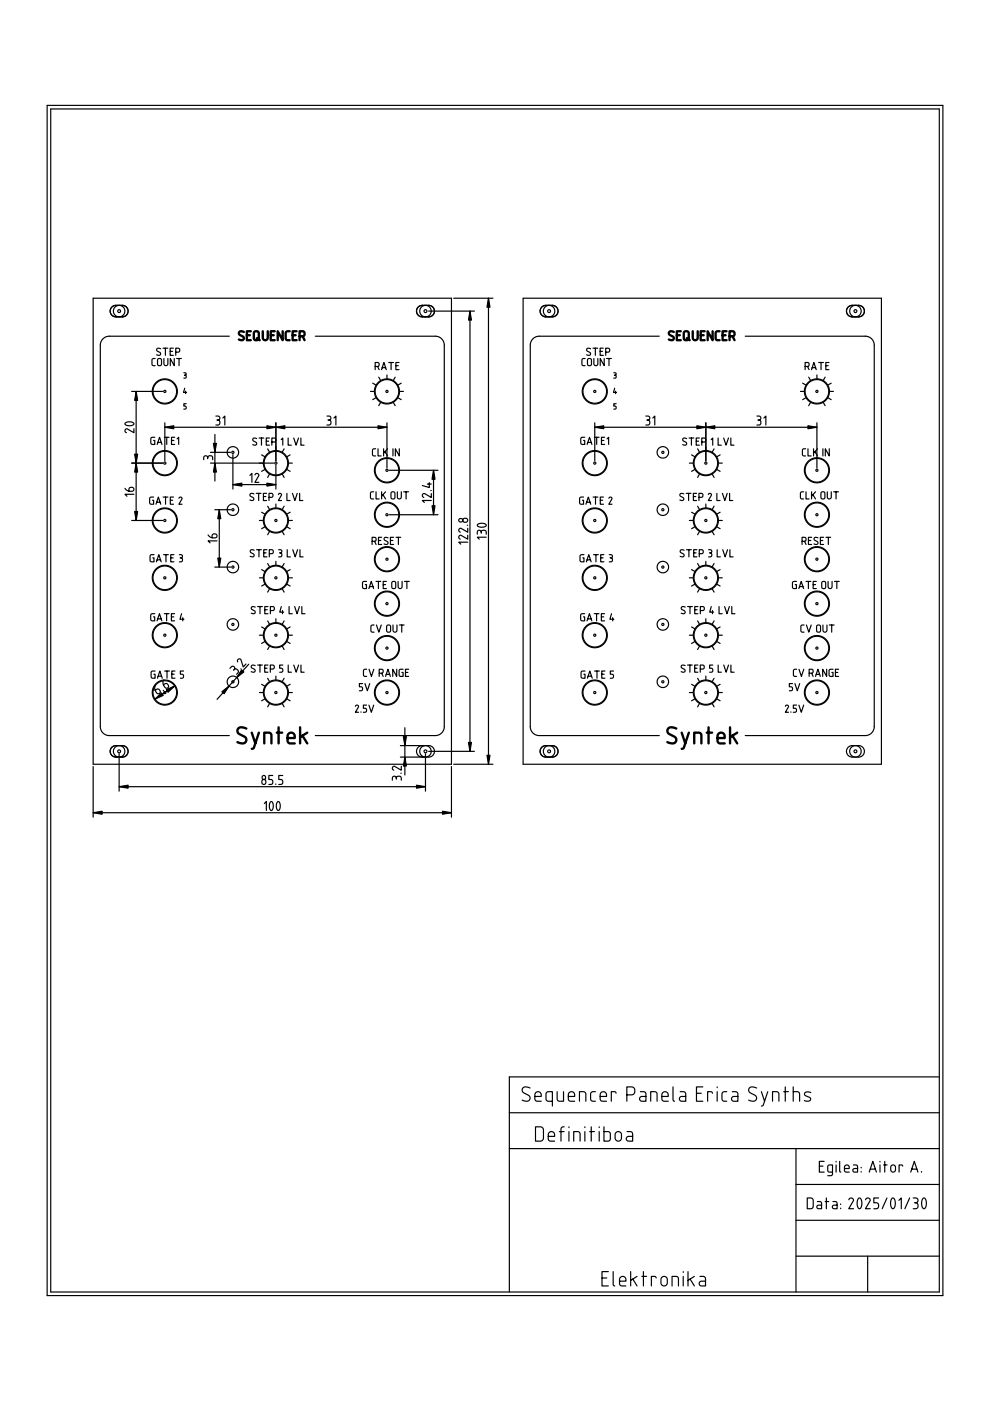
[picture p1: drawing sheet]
<svg xmlns="http://www.w3.org/2000/svg" width="210mm" height="297mm" viewBox="0 0 210 297" stroke-linecap="round" stroke-linejoin="round" font-family="sans-serif">
<g fill="none" stroke="#000" stroke-width=".25">
<path d="M10 22.3h189.9v252.4h-189.9zM10.8 23.1h188.4v250.8h-188.4zM19.8 63.2h75.9v98.8h-75.9zM23.7 65.1l.7-.3h2l.7 .7v.9l-.3 .5-.6 .2h-2l-.5-.3-.3-.5v-.6zM32.9 76l-.5 .1-.2 .2 .1 1.1 .6 .1M33.5 76.1l.5-.1 .2 .2v1.1l-.2 .2h-.4l-.2-.2zM34.1 73.9a.5 .5 0 0 0-.9 .2l.1 .3 .7 .4v.4a.56 .56 0 0 1-.8 0M34.6 73.8h1M34.8 76v1.2l.4 .3 .4-.3v-1.2M35.1 73.8v1.5M36.1 74.5h.5M36.8 73.8h-.7v1.5h.7"/>
<path d="M36.9 76v1.5l-.8-1.5v1.5M37.3 74.7l.7-.1v-.7l-.7-.1v1.5M37.5 76h1M38 76v1.5M39 79l.3 .1 .2 .2-.3 .2 .3 .2v.3l-.5 .2M39.1 79.5h.1M48.6 71.3h-25.6l-.6 .2-.6 .4-.4 .6-.1 .7 .1 81.4 .6 1 1.1 .4h25.5M66.9 71.3h25.5l.7 .2 .6 .4 .4 .6 .1 .7-.1 81.5-.7 .9-1 .4h-25.5M79.5 77.7l.8-.1v-.6l-.8-.1v1.5M80 77.7l.4 .7M80.3 80l.4 .6M80.9 78.4l.5-1.5 .5 1.5"/>
<path d="M81 78h.8M82 79.5v.8M82.4 76.9h1M82.9 76.9v1.5M83.8 80l-.4 .6M83.9 77.5h.5M84.6 76.9h-.7v1.5h.7M88.7 65.1l.7-.3h1.9l.7 .6v1l-.3 .5-.5 .2h-2.1l-.5-.3-.3-.5 .1-.7zM90.9 66h9.7M96.2 63.2h8.3M99.6 66v93.3M103.6 63.2v98.8"/>
<path d="M110.9 63.2h76v98.8h-76zM114.9 65.1l.7-.3h1.9l.7 .6v1l-.3 .5-.5 .2h-2.1l-.5-.3-.2-.5v-.6zM124.1 76l-.5 .1-.2 .2v1.1l.7 .1M124.7 76.1l.4-.1 .3 .2v1.1l-.2 .2h-.4l-.2-.2zM125.2 73.9a.5 .5 0 0 0-.8 .2l.1 .3 .7 .4v.4a.56 .56 0 0 1-.8 0M125.7 73.8h1M125.9 76v1.2l.4 .3 .4-.3 .1-1.2M126.2 73.8v1.5M127.2 74.5h.5M127.9 73.8h-.7v1.5h.7M128.1 76v1.5l-.8-1.5v1.5M128.4 74.7l.8-.1v-.7l-.8-.1v1.5"/>
<path d="M128.6 76h1M129.1 76v1.5M130.1 79l.4 .1 .1 .2-.2 .2 .2 .2v.3l-.5 .2M130.3 79.5h.1M139.8 71.3h-25.6l-.7 .2-.6 .4-.3 .6-.2 .7 .1 81.4 .7 1 1 .4h25.6M158 71.3h25.6l.7 .2 .6 .4 .3 .6 .2 .7-.1 81.5-.7 .9-1.1 .4h-25.5M170.7 77.7l.7-.1v-.6l-.7-.1v1.5M171.2 77.7l.3 .7M171.5 80l.3 .6M172.1 78.4l.5-1.5 .5 1.5M172.2 78h.7M173.2 79.5v.8"/>
<path d="M173.6 76.9h1M174.1 76.9v1.5M175 80l-.4 .6M175.1 77.5h.5M175.8 76.9h-.7v1.5h.7M179.8 65.1l.8-.3h1.9l.7 .6v1l-.3 .5-.6 .2h-2l-.5-.3-.3-.5v-.6zM26.6 89.7l.4-.2 .7-.1 .5 .2 .2 .3-.4 .3-.8 .1-.6-.3zM27.9 83h6.6M27.9 98.2h6.6M28.4 90.9v.8l-1.5-.8-.4 .4 .1 .3 .2 .1M28.9 83v27.4M32.8 92.7h-.6l-.2 .2v1l.2 .3h.6v-.8h-.2"/>
<path d="M33.3 94.2l.5-1.5 .5 1.5M33.5 93.8h.7M34.8 92.7h1.1M34.9 90.6h47.1M34.9 89.6v8.1M35.4 92.7v1.5M36.4 93.4h.5M37 92.7h-.6v1.5h.6M37.5 93l.4-.3v1.5M39.2 82.3l-.3 .9h.6M39.4 83v.5M39.5 85.6h-.5v.5h.3l.2 .3-.1 .3h-.4"/>
<path d="M43.2 97.5v-.6l.4-.3 .3 .2 .1 .2 .3-.3h.6l.2 .2v.6M44 97v.3M44.6 98.2h13.4M44.6 95.9h4.3M45.6 92.1v9.9M45.8 88.2l.6 .1 .2 .3-.1 .3-.3 .2 .4 .2v.6l-.3 .2h-.5M46 89.1h.2M47.2 88.6l.5-.4v1.9M49.4 96.4v7.3M54.4 93a.5 .5 0 0 0-.8 .1l.1 .3 .7 .5v.3a.56 .56 0 0 1-.8 .1M54.9 92.9h1M55.4 92.9v1.5"/>
<path d="M55.5 96.4l.6 .4M56.1 99.6l-.6 .3M56.5 93.5h.5M56.7 95.2l.4 .6M57.1 92.9h-.6v1.5h.6M57.6 93.7l.8-.1v-.6l-.8-.1v1.5M58.5 89.6v8.1M58.5 98.7v5M59.6 93.2l.4-.3v1.5M60.2 95.2l-.3 .6M60.9 99.6l.6 .3M61.1 92.9v1.5h.7"/>
<path d="M61.2 98.2h.8M61.5 96.4l-.6 .4M62.3 92.9l.5 1.5 .5-1.5M63.8 92.9v1.5h.7M69.3 88.2l.6 .1 .3 .3-.2 .3-.3 .2 .4 .2v.6l-.2 .2h-.6M69.5 89.1h.2M70.8 88.6l.4-.4v1.9M78.5 83h.8M79 81.2l.7 .4M79.6 95.1l-.5 .1-.1 .3v1l.6 .2M79.7 84.4l-.7 .3M80.1 95.1v1.6h.7"/>
<path d="M80.7 85.4l-.4 .6M81.3 95.1v1.6M81.6 95.8l.6 .9M82 89.6v9.6M82.2 95.1l-.9 1M82.5 99.7h10.4M83.3 95.1v1.6M83.4 85.4l.4 .6M84.4 84.4l.7 .3M84.7 95.1v1.6l-.9-1.6v1.6M84.8 83h.7M85.1 81.2l-.7 .4"/>
<path d="M91.9 99.7v9.4M124 92.7h-.6l-.2 .2-.1 1 .2 .3h.7v-.8h-.3M124.5 94.2l.5-1.5 .5 1.5M124.6 93.8h.8M126 92.7h1M126.1 90.6h47.1M126.1 89.6v8.1M126.5 92.7v1.5M127.5 93.4h.5M128.2 92.7h-.7v1.5h.7M128.7 93l.3-.3v1.5M130.3 82.3l-.2 .9h.6"/>
<path d="M130.5 83v.5M130.6 85.6h-.5v.5h.4l.1 .3-.1 .3h-.4M136.9 88.2l.7 .1 .2 .3-.1 .3-.3 .2 .3 .2v.6l-.2 .2h-.6M137.1 89.1h.3M138.4 88.6l.4-.4v1.9M145.6 93a.5 .5 0 0 0-.9 .1l.1 .3 .7 .5v.3a.56 .56 0 0 1-.8 .1M146.1 92.9h1M146.2 98.2h.7M146.6 92.9v1.5M146.6 96.4l.7 .4M147.3 99.6l-.7 .3M147.6 93.5h.5"/>
<path d="M147.9 95.2l.4 .6M148.3 92.9h-.7v1.5h.7M148.8 93.7l.7-.1v-.6l-.7-.1v1.5M149.7 89.6v8.1M150.8 93.2l.3-.3v1.5M151.4 95.2l-.4 .6M152 99.6l.7 .3M152.3 92.9v1.5h.6M152.4 98.2h.7M152.7 96.4l-.7 .4M153.4 92.9l.5 1.5 .5-1.5M155 92.9v1.5h.6"/>
<path d="M160.5 88.2l.6 .1 .2 .3-.1 .3-.3 .2 .4 .2v.6l-.3 .2h-.5M160.7 89.1h.2M162 88.6l.4-.4v1.9M169.7 83h.8M170.2 81.2l.6 .4M170.8 95.1l-.5 .1-.2 .3 .1 1 .6 .2M170.8 84.4l-.6 .3M171.3 95.1v1.6h.7M171.8 85.4l-.3 .6M172.5 95.1v1.6M172.8 95.8l.5 .9M173.2 89.6v9.6"/>
<path d="M173.3 95.1l-.8 1M174.5 95.1v1.6M174.6 85.4l.4 .6M175.6 84.4l.6 .3M175.8 95.1v1.6l-.8-1.6v1.6M175.9 83h.8M176.2 81.2l-.6 .4M26.5 103.5l.5 .5 1 .2 .3-.3v-.4l-.2-.2-.6 .1-.2 .3v.4M27.9 110.4h6.6M28.4 104.8h-1.9l.4 .4M32.6 105.4h-.6l-.3 .2v1l.2 .3h.7v-.8h-.3M32.7 117.6h-.6l-.3 .2v1l.2 .3h.7v-.8h-.3"/>
<path d="M33.1 106.9l.5-1.5 .5 1.5M33.2 119.1l.5-1.5 .5 1.5M33.2 106.5h.7M33.3 118.7h.7M34.6 105.4h1M34.7 117.6h1M35.1 105.4v1.5M35.2 117.6v1.5M36.1 106.1h.5M36.2 118.3h.5M36.8 105.4h-.7v1.5h.7M36.9 117.6h-.7v1.5h.7"/>
<path d="M37.9 105.6l.4-.2 .3 .3-.7 1.2h.7M38 117.6h.5l.2 .3-.3 .4 .3 .2v.4l-.7 .2M38.2 118.3h.2M44.1 113.4l.6 .5 .9 .1 .4-.2-.1-.4-.2-.2-.6 .1-.1 .2v.5M45.5 108.1h3.4M46 114.7h-1.9l.4 .4M46.5 108.1v12.1M49.4 102.7h9.1M53 100.8l.4-.4v1.9M53.8 104.7a.5 .5 0 0 0-.8 .2l.1 .3 .7 .4v.4a.56 .56 0 0 1-.8 0M53.9 116.7a.5 .5 0 0 0-.8 .1v.3l.7 .4v.4a.56 .56 0 0 1-.8 0M54.1 100.7l.1-.2 .3-.1 .4 .4-.9 1.5h.9"/>
<path d="M54.3 104.6h1M54.4 116.5h1M54.8 104.6v1.5M54.9 116.5v1.6M55 110.4h.8M55.5 108.6l.6 .4M55.9 105.3h.5M55.9 117.2h.5M56.1 111.7l-.6 .4M56.5 104.6h-.6v1.5h.6M56.6 116.5h-.7v1.6h.7M56.7 107.3l.4 .7"/>
<path d="M56.7 119.5l.4 .6M57 105.4l.8-.1v-.6l-.8-.1v1.5M57.1 117.4l.7-.1v-.7l-.7-.1v1.6M57.1 100.6l-.4 .6M57.1 112.7l-.4 .7M58.5 106.9v.7M58.5 119v.8M59 104.9l.4-.3 .3 .3-.7 1.2h.7M59.1 116.5l.5 .1 .2 .3-.4 .3 .3 .2v.5l-.6 .2M59.3 117.2h.1M59.9 100.6l.3 .6M59.9 112.7l.3 .7"/>
<path d="M60.2 107.3l-.3 .7M60.2 119.5l-.3 .6M60.8 104.6v1.5h.7M60.9 111.7l.6 .4M60.9 116.5v1.6h.7M61.2 110.4h.8M61.5 108.6l-.6 .4M62 104.6l.5 1.5 .5-1.5M62.1 116.5l.5 1.6 .5-1.6M63.5 104.6v1.5h.7M63.6 116.5v1.6h.7M78.9 114.8l.7-.1v-.7l-.7-.1v1.5"/>
<path d="M79.2 104.3h-.5l-.2 .3 .1 1 .6 .2M79.4 114.8l.3 .6M79.7 104.3v1.5h.7M80.2 114.6h.6M80.9 104.3v1.5M80.9 113.9h-.7v1.5h.7M81.2 104.9l.6 .9M81.8 104.3l-.9 .9M82.3 114a.5 .5 0 0 0-.9 .2l.1 .3 .7 .4v.4a.56 .56 0 0 1-.8 0M82.5 109.1h10.4M82.8 114.6h.5M83 104.4l.5-.1 .2 .2v1l-.2 .3h-.4l-.2-.2z"/>
<path d="M83.5 113.9h-.7v1.5h.7M84 113.9h1M84.2 104.3l.1 1.2 .4 .3 .4-.3v-1.2M84.5 113.9v1.5M85.6 104.3h1M86.1 104.3v1.5M90.6 102.6h.8M91 102.3v1.1l-1.5-.5M91.3 104h.1M91.4 106.1h-1.9l.5 .4M91.4 104.6v.9l-1.5-.9-.4 .4 .1 .3 .3 .2M98.2 110h.8l.2 .2-.1 .3-.3 .2h-.5l-.2-.4z"/>
<path d="M99.1 111.4h.1M99.2 115h-1.9l.4 .4M99.2 113.5v.8l-1.5-.8-.4 .3 .1 .4 .2 .1M99.2 112v.8l-1.5-.8-.4 .4 .1 .3 .2 .1M101.2 113.3v-.7l.4-.2 .3 .1 .1 .3 .3-.3h.6l.2 .2v.6M101.3 111.2l.4-.2h.7l.5 .1 .2 .3-.4 .3-.8 .1-.6-.3zM102 112.8v.3M103.1 113.9h-1.9l.4 .4M123.7 105.4h-.5l-.3 .2v1l.2 .3h.6v-.8h-.2M123.8 117.6h-.6l-.2 .2v1l.2 .3h.6v-.8h-.2M124.2 106.9l.5-1.5 .5 1.5M124.3 119.1l.5-1.5 .5 1.5"/>
<path d="M124.4 106.5h.7M124.5 118.7h.7M125.8 105.4h1M125.8 117.6h1.1M126.3 105.4v1.5M126.4 117.6v1.5M127.3 106.1h.5M127.4 118.3h.5M127.9 105.4h-.6v1.5h.6M128 117.6h-.6v1.5h.6M129.1 105.6l.4-.2 .3 .3-.7 1.2h.7M129.2 117.6h.5l.2 .3-.4 .4 .3 .2v.4l-.6 .2"/>
<path d="M129.3 118.3h.2M145 104.7a.5 .5 0 0 0-.9 .2l.1 .3 .7 .4v.4a.56 .56 0 0 1-.8 0M145.1 116.7a.5 .5 0 0 0-.9 .1l.1 .3 .7 .4v.4a.56 .56 0 0 1-.8 0M145.5 104.6h1M145.6 116.5h1M146 104.6v1.5M146.1 116.5v1.6M146.2 110.4h.7M146.6 108.6l.7 .4M147 105.3h.5M147.1 117.2h.5M147.3 111.7l-.7 .4"/>
<path d="M147.7 104.6h-.7v1.5h.7M147.8 116.5h-.7v1.6h.7M147.9 107.3l.4 .7M147.9 119.5l.4 .6M148.2 105.4l.7-.1v-.6l-.7-.1v1.5M148.3 117.4l.7-.1v-.7l-.7-.1v1.6M148.3 100.6l-.4 .6M148.3 112.7l-.4 .7M149.7 106.9v.7M149.7 119v.8M150.2 104.9l.4-.3 .3 .3-.7 1.2h.7M150.2 116.5l.5 .1 .2 .3-.3 .3 .3 .2v.5l-.7 .2"/>
<path d="M150.4 117.2h.2M151 100.6l.4 .6M151 112.7l.4 .7M151.4 107.3l-.4 .7M151.4 119.5l-.4 .6M152 104.6v1.5h.7M152 111.7l.7 .4M152.1 116.5v1.6h.6M152.4 110.4h.7M152.7 108.6l-.7 .4M153.2 104.6l.5 1.5 .5-1.5M153.2 116.5l.5 1.6 .6-1.6"/>
<path d="M154.7 104.6v1.5h.7M154.8 116.5v1.6h.6M170.1 114.8l.7-.1v-.7l-.7-.1v1.5M170.4 104.3h-.5l-.2 .3v1l.7 .2M170.6 114.8l.3 .6M170.9 104.3v1.5h.7M171.4 114.6h.5M172.1 104.3v1.5M172.1 113.9h-.7v1.5h.7M172.4 104.9l.5 .9M172.9 104.3l-.8 .9M173.4 114a.5 .5 0 0 0-.8 .2l.1 .3 .7 .4v.4a.56 .56 0 0 1-.8 0"/>
<path d="M173.9 114.6h.5M174.2 104.4l.4-.1 .3 .2v1l-.2 .3h-.4l-.2-.2zM174.6 113.9h-.7v1.5h.7M175.1 113.9h1M175.4 104.3v1.2l.4 .3 .4-.3v-1.2M175.6 113.9v1.5M176.8 104.3h1M177.3 104.3v1.5M32.8 130.1h-.6l-.2 .2v1l.1 .3h.7v-.8h-.3M33.3 131.6l.5-1.5 .5 1.5M33.4 131.2h.8M34.8 130.1h1"/>
<path d="M35.3 130.1v1.5M36.3 130.8h.5M37 130.1h-.7v1.5h.7M38.5 130.1l-.3 1.2h.8M38.7 131v.6M45.5 120.2h3.4M54.1 128.7a.5 .5 0 0 0-.8 .2l.1 .3 .7 .4v.4a.56 .56 0 0 1-.8 0M54.6 128.6h1M55 122.5h.8M55 134.7h.8M55.1 128.6v1.5M55.5 120.8l.6 .3"/>
<path d="M55.5 132.9l.6 .4M56.1 123.9l-.6 .4M56.1 136l-.6 .4M56.1 129.3h.5M56.7 131.6l.4 .7M56.8 128.6h-.7v1.5h.7M57.1 124.9l-.4 .6M57.1 137l-.4 .7M57.3 129.4l.8-.1v-.6l-.8-.1v1.5M58.5 131.2v.7M59.6 128.6l-.3 1.2h.9M59.9 124.9l.3 .6"/>
<path d="M59.9 137l.3 .7M59.9 129.4v.7M60.2 131.6l-.3 .7M60.9 123.9l.6 .4M60.9 136l.6 .4M61.2 122.5h.8M61.2 134.7h.8M61.3 128.6v1.5h.7M61.5 120.8l-.6 .3M61.5 132.9l-.6 .4M62.5 128.6l.5 1.5 .5-1.5M64 128.6v1.5h.7"/>
<path d="M77.7 123.3h-.6l-.2 .2v1l.1 .3h.7v-.9h-.3M78.2 124.8l.5-1.5 .5 1.5M78.3 124.4h.8M79.3 132.5l-.5 .1-.2 .3 .1 1 .6 .1M79.7 123.3h1M79.8 132.5l.5 1.5 .5-1.5M80.2 123.3v1.5M81.2 123.9h.6M81.9 123.3h-.7v1.5h.7M82.1 132.6l.4-.1 .3 .2v1.1l-.2 .2h-.4l-.2-.2zM83.2 123.4l.4-.1 .3 .2v1l-.2 .3h-.4l-.2-.2zM83.3 132.5v1.2l.4 .3 .4-.3 .1-1.2"/>
<path d="M84.4 123.3v1.2l.4 .3 .4-.3 .1-1.2M84.7 132.5h1M85.2 132.5v1.5M85.8 123.3h1M86.3 123.3v1.5M124 130.1h-.6l-.3 .2v1l.2 .3h.7v-.8h-.3M124.5 131.6l.5-1.5 .5 1.5M124.6 131.2h.7M126 130.1h1M126.5 130.1v1.5M127.5 130.8h.5M128.2 130.1h-.7v1.5h.7"/>
<path d="M129.7 130.1l-.4 1.2h.9M129.9 131v.6M145.3 128.7a.5 .5 0 0 0-.9 .2l.1 .3 .7 .4v.4a.56 .56 0 0 1-.8 0M145.8 128.6h1M146.2 122.5h.7M146.2 134.7h.7M146.3 128.6v1.5M146.6 120.8l.7 .3M146.6 132.9l.7 .4M147.3 123.9l-.7 .4M147.3 136l-.7 .4M147.3 129.3h.5"/>
<path d="M147.9 131.6l.4 .7M148 128.6h-.7v1.5h.7M148.3 124.9l-.4 .6M148.3 137l-.4 .7M148.5 129.4l.7-.1v-.6l-.7-.1v1.5M149.7 131.2v.7M150.8 128.6l-.3 1.2h.8M151 124.9l.4 .6M151 137l.4 .7M151.1 129.4v.7M151.4 131.6l-.4 .7M152 136l.7 .4"/>
<path d="M152 123.9l.7 .4M152.4 122.5h.7M152.4 134.7h.7M152.5 128.6v1.5h.6M152.7 120.8l-.7 .3M152.7 132.9l-.7 .4M153.6 128.6l.5 1.5 .5-1.5M155.2 128.6v1.5h.6M168.9 123.3h-.6l-.3 .2v1l.2 .3h.7v-.9h-.3M169.4 124.8l.5-1.5 .5 1.5M169.5 124.4h.7M170.5 132.5l-.5 .1-.2 .3v1l.7 .1"/>
<path d="M170.9 123.3h1M171 132.5l.5 1.5 .5-1.5M171.4 123.3v1.5M172.4 123.9h.5M173.1 123.3h-.7v1.5h.7M173.2 132.6l.5-.1 .3 .2v1.1l-.2 .2h-.4l-.2-.2zM174.3 123.4l.5-.1 .2 .2 .1 1-.2 .3h-.4l-.3-.2zM174.5 132.5v1.2l.4 .3 .4-.3v-1.2M175.6 123.3v1.2l.4 .3 .4-.3v-1.2M175.8 132.5h1M176.3 132.5v1.5M176.9 123.3h1"/>
<path d="M177.4 123.3v1.5M23.7 158.5l.7-.4 2 .1 .7 .6v.9l-.3 .5-.6 .3-2-.1-.6-.3-.2-.6v-.5zM25.3 159.8v7.9M32.9 142.3h-.6l-.2 .2-.1 1 .2 .3h.7v-.9h-.3M32.9 145.3l-.1 .8 .4 .8 .4 .2 .4-.3v-.3l-.4-.4h-.3l-.4 .3M33.4 143.8l.5-1.5 .5 1.5M33.5 143.4h.8M34.6 146.4h.1M34.7 144.2l-.1 .7 .4 .8 .4 .2 .3-.2v-.4l-.3-.4h-.4l-.4 .3M34.9 142.3h1M35.4 142.3v1.5M36.4 142.9h.5"/>
<path d="M37 145.4l-4.1 2.8M37.1 142.3h-.7v1.5h.7M38.9 142.3h-.7v.6l.5 .1 .2 .3-.1 .4-.6 .1M48.7 141.7l.5-.4 .4 .1 .2 .3-.1 .3 .4-.2 .4 .4v.4l-.3 .4M49.7 142l-.2 .1M50.4 140.3l-.1-.2 .2-.3h.5l.6 1.6 .5-.6M51.1 141.8v.1M52.7 140.8l-6.7 7.5M54.1 141.1a.5 .5 0 0 0-.8 .2l.1 .3 .6 .4v.4a.56 .56 0 0 1-.7 0M54.6 141h1M55 146.8h.8M55.1 141v1.5"/>
<path d="M55.5 145.1l.6 .4M56.1 148.2l-.6 .4M56.1 141.7h.5M56.7 143.8l.4 .7M56.8 141h-.7v1.5h.7M57.1 149.2l-.4 .7M57.3 141.8h.8v-.7l-.8-.1v1.5M58.5 143.3v.8M59.9 149.2l.3 .7M60 141h-.7v.7h.5l.2 .3-.2 .5h-.5M60.2 143.8l-.3 .7M60.9 148.2l.6 .4"/>
<path d="M61.1 141v1.5h.7M61.2 146.8h.8M61.5 145.1l-.6 .4M62.3 141l.5 1.5 .5-1.5M63.8 141v1.5h.7M75.4 149.7l.3-.2 .3 .3-.6 1.2h.6M76.5 150.9v.1M76.9 144.9h-.7v.7l.5 .1 .2 .2-.2 .5-.5 .1M77.4 144.9l.5 1.6 .5-1.6M77.7 149.5h-.7v.7h.5l.2 .3-.1 .5h-.6M77.7 141.9h-.5l-.1 .3v1l.6 .2M78.2 149.5l.5 1.5 .5-1.5"/>
<path d="M78.2 141.9l.6 1.5 .5-1.5M80.4 142.7l.7-.1v-.6l-.7-.1v1.5M80.9 142.7l.3 .7M81.7 143.4l.6-1.5 .5 1.5M81.9 143h.7M84.1 141.9v1.5l-.8-1.5v1.5M84.9 158.1h6.2l.7 .4 .3 .8-.3 .8-.7 .4h-6.2M85.5 141.9h-.6l-.3 .2v1l.2 .3h.7v-.8h-.3M85.8 154.3v10M86 142.6h.5M86.6 141.9h-.6v1.5h.6M89.5 158.1l-.8 .3-.4 .9 .4 .9 .8 .3"/>
<path d="M90.2 159.8v7.9M90.9 159.3h9.7M114.9 158.5l.7-.4 1.9 .1 .7 .6v.9l-.3 .5-.5 .3-2.1-.1-.5-.3-.2-.5v-.6zM124 142.3h-.5l-.3 .2v1l.2 .3h.6v-.9h-.2M124.5 143.8l.6-1.5 .5 1.5M124.7 143.4h.7M126.1 142.3h1M126.6 142.3v1.5M127.6 142.9h.5M128.3 142.3h-.7v1.5h.7M130.1 142.3h-.7v.6l.5 .1 .2 .3-.2 .4-.5 .1M145.3 141.1a.5 .5 0 0 0-.9 .2l.1 .3 .7 .4v.4a.56 .56 0 0 1-.8 0"/>
<path d="M145.8 141h1M146.2 146.8h.7M146.3 141v1.5M146.6 145.1l.7 .4M147.3 148.2l-.7 .4M147.3 141.7h.5M147.9 143.8l.4 .7M148 141h-.7v1.5h.7M148.3 149.2l-.4 .7M148.5 141.8h.7v-.7l-.7-.1v1.5M149.7 143.3v.8M151 149.2l.4 .7"/>
<path d="M151.1 141h-.6v.7h.5l.1 .3-.1 .5h-.5M151.4 143.8l-.4 .7M152 148.2l.7 .4M152.3 141v1.5h.6M152.4 146.8h.7M152.7 145.1l-.7 .4M153.5 141l.5 1.5 .5-1.5M155 141v1.5h.6M166.5 149.7l.4-.2 .3 .3-.7 1.2h.7M167.7 150.9v.1M168 144.9h-.6v.7l.5 .1 .1 .2-.1 .5-.5 .1M168.5 144.9l.5 1.6 .6-1.6"/>
<path d="M168.9 149.5h-.7v.7h.5l.2 .3-.2 .5h-.5M168.9 141.9h-.5l-.2 .3 .1 1 .6 .2M169.4 149.5l.5 1.5 .5-1.5M169.4 141.9l.5 1.5 .5-1.5M171.6 142.7l.7-.1v-.6l-.7-.1v1.5M172.1 142.7l.3 .7M172.9 143.4l.5-1.5 .5 1.5M173.1 143h.7M175.3 141.9v1.5l-.9-1.5v1.5M176.6 141.9h-.5l-.3 .2v1l.2 .3h.6v-.8h-.2M177.1 142.6h.5M177.8 141.9h-.7v1.5h.7"/>
<path d="M179.8 158.5l.8-.4 1.9 .1 .7 .6v.9l-.3 .5-.6 .3-2-.1-.5-.3-.3-.5v-.6zM19.8 162.5v10.8M19.8 172.3h75.9M25.3 166.8h64.9M55.6 165.4l.4-.1 .3 .2 .1 .5-.2 .2-.3 .1-.3-.2zM56 170.4l.5-.5v1.9M57.4 170h.3l.2 .7v.8l-.4 .3-.2-.1-.2-.6 .1-.7zM57.8 164.4h-.8v.9h.6l.2 .4-.1 .5-.7 .1M58.5 166.2v.1M58.8 170h.4l.2 .7-.1 .8-.3 .3-.2-.1-.2-.6v-.7zM60 164.4h-.9v.9h.6l.3 .4-.2 .5-.7 .1M83.2 165.4v-.6l.4-.2 .3 .1 .1 .3 .3-.4h.6l.2 .3v.5"/>
<path d="M84 165v.2M85 163.9h.1M85.1 162.5v.8l-1.5-.8-.4 .3 .1 .3 .2 .2M95.7 162.5v10.8M96.2 162h8.3M108 235.9h91.2M112.4 230.7a1.04 1.04 0 0 0-1.6 .2 .68 .68 0 0 0 .3 .8l.9 .5a.68 .68 0 0 1 .3 .9 .68 .68 0 0 1-.8 .4l-.8-.3M113.4 232.5h1.4v-.4a.68 .68 0 0 0-.7-.6 .68 .68 0 0 0-.7 .6v.9l.2 .3 .3 .2h.9M113.5 238.9h1.1a.68 .68 0 0 1 .6 .7v1.7a.68 .68 0 0 1-.6 .6h-1.1zM117.1 233.5h-.9l-.4-.3v-1.3l.2-.4h1.1v3M118.1 231.5v1.6l.2 .3 .3 .1h.9v-2M118.6 239.9h1"/>
<path d="M119.6 238.9l-.4 .1-.2 .3-.1 2.6M120.5 232.5h1.3v-.4a.68 .68 0 0 0-.6-.6 .68 .68 0 0 0-.7 .6v.9l.1 .3 .3 .2h.9M120.6 238.9v.2M120.6 239.9v2M122.9 233.5v-2h.9l.3 .2 .1 1.8M124 238.9v.2M124 239.9v2M125 239.9h1M125.4 238.9v3M126.2 231.5h-.7l-.3 .5 .1 1.3 .3 .2h.6M127 238.9v.2M127 239.9v2"/>
<path d="M127.2 232.5h1.4v-.4a.68 .68 0 0 0-.7-.6 .68 .68 0 0 0-.7 .6v.9l.2 .3 .3 .2h.9M128.1 238.9v3h1l.3-.4-.1-1.3-.3-.3h-.9M130.6 231.8l-.2-.3h-.8v2M132.9 232.1h1a.68 .68 0 0 0 .7-.6v-.4a.68 .68 0 0 0-.7-.7h-1v3.1M133 239.9l.8 .1 .3 .4v1.5l-1.1-.1-.2-.4 .2-.4 1.1-.1M135.8 231.5h.8l.4 .5v1.5l-1.2-.1-.2-.4 .2-.4 1.2-.1M138 233.5v-2h.9l.3 .2 .1 1.8M140.3 232.5h1.4v-.4a.68 .68 0 0 0-.7-.6 .68 .68 0 0 0-.7 .6v.9l.2 .3 .3 .2h.9M142.7 230.4v2.8l.3 .3M144.2 231.5h.9l.3 .5v1.5l-1.2-.1-.2-.4 .2-.4 1.2-.1M147.7 231.8h1M149 230.4h-1.3v3.1h1.3"/>
<path d="M151 231.8l-.2-.3h-.8v2M152.1 230.4v.2M152.1 231.5v2M154.1 231.5h-.8l-.2 .5 .1 1.3 .3 .2h.6M155.3 231.5h.8l.4 .5v1.5l-1.2-.1-.2-.4 .2-.4 1.2-.1M160.4 230.7a1.04 1.04 0 0 0-1.6 .2 .68 .68 0 0 0 .3 .8l.9 .5a.68 .68 0 0 1 .4 .9 .68 .68 0 0 1-.8 .4l-.9-.3M161.4 231.5l.7 2M162.8 231.5l-1 2.8-.4 .2M163.8 233.5v-2h.9l.4 .2v1.8M166.2 231.5h1M166.5 230.4v3.1M168.2 231.5h.9l.3 .2 .1 1.8"/>
<path d="M168.2 230.4v3.1M171.9 231.6a.8 .8 0 0 0-1.3 .3l.1 .4 1 .4 .2 .4a.86 .86 0 0 1-1.4 .2M199.2 228.3h-91.2v45.6M108 243.5h91.2M116.2 240.9h1.4v-.3a.68 .68 0 0 0-.7-.7 .68 .68 0 0 0-.7 .7v.9l.2 .3 .3 .1h.9M121.6 241.9v-2h1l.3 .2 .1 1.8M130.6 240.1a.68 .68 0 0 1 .8-.1 .68 .68 0 0 1 .4 .6v.7a.68 .68 0 0 1-.7 .6 .68 .68 0 0 1-.7-.6v-.8zM168.8 251.1h30.4M168.8 258.7h30.4M168.8 243.5v30.4M171.2 254h.8l.4 .3v1.6l-.3 .3-.9 .1zM173.3 254.8h.7l.2 .3v1.2l-.9-.1-.1-.3 .1-.3 .9-.1"/>
<path d="M173.7 247.2h.8M174.7 246.2h-1v2.3h1M175 254.8h.7M175.2 254v2.3M176.5 248.5h-.7l-.3-.2v-1l.2-.3h.8v1.9l-.3 .4h-.7M176.6 254.8h.7l.2 .3v1.2l-.9-.1-.1-.3 .1-.3 .9-.1M177.3 246.2v.2M177.3 247v1.5M178 246.2v2.1l.3 .2M178.2 255.3v.1M178.2 256.1v.2M179 247.8h1.1l-.3-.7-.4-.1-.3 .2-.1 1 .3 .3h.8"/>
<path d="M180 254.4l.2-.3 .3-.1 .3 .2 .2 .3-1 1.8h1M180.9 247h.7l.2 .4v1.1l-.8-.1-.2-.3 .2-.3h.8M182 254.1h.4l.3 .7v.9l-.4 .6-.3-.2-.3-.6 .1-.9zM182.6 247.5v.1M182.6 248.4v.1M183.5 254.4l.2-.3 .4-.1 .3 .2 .1 .3-1 1.8h1M184.3 248.5l.8-2.3 .7 2.3M184.5 247.9h1.1M186.3 254h-1v1l.7 .1 .3 .4-.2 .7-.8 .1M186.6 246.2v.2M186.6 247v1.5M187.3 247h.8"/>
<path d="M187.6 246.2v2.3M188.1 254l-1.1 2.3M189 247.1l.5-.1 .3 .3 .1 .8-.3 .4h-.4l-.3-.3v-.8zM189.1 254.1h.4l.3 .7v.9l-.5 .6-.3-.2-.2-.6 .1-.9zM190.6 254.5l.5-.5v2.3M191.4 247.2l-.2-.2h-.6v1.5M192.9 254l-1 2.3M193.1 248.5l.8-2.3 .7 2.3M193.3 247.9h1.1M193.6 254l.8 .1 .2 .4-.1 .4-.4 .1 .5 .3v.7l-.3 .3h-.7M193.9 255h.2M195.4 248.4v.1"/>
<path d="M195.7 254.1h.4l.3 .7-.1 .9-.4 .6-.3-.2-.2-.6 .1-.9zM127.6 271h1.1M129 269.6h-1.4v3h1.4M130 269.6v2.7l.3 .3M131.4 271.6h1.3v-.3a.68 .68 0 0 0-.7-.7 .68 .68 0 0 0-.6 .7v.9l.1 .3 .3 .1h.9M133.7 269.6v3M134.2 271.2l.9 1.4M135.1 270.6l-1.4 .9M136.1 270.6h1M136.4 269.6v3M139.1 271l-.2-.4h-.8v2M140.3 270.8a.68 .68 0 0 1 .8-.1 .68 .68 0 0 1 .4 .6v.7a.68 .68 0 0 1-.7 .6 .68 .68 0 0 1-.7-.6v-.8z"/>
<path d="M142.5 272.6v-2h.9l.4 .2v1.8M144.9 269.6v.2M144.9 270.6v2M145.9 269.6v3M146.3 271.2l.9 1.4M147.2 270.6l-1.3 .9M148.4 270.6l.9 .1 .3 .4v1.5l-1.2-.1-.2-.4 .2-.4 1.2-.1M168.8 266.3h30.4M184 266.3v7.6"/>
<circle cx="25.3" cy="66" r="1.22"/>
<circle cx="25.3" cy="66" r=".3"/>
<circle cx="90.2" cy="66" r="1.22"/>
<circle cx="90.2" cy="66" r=".3"/>
<circle cx="116.4" cy="66" r="1.22"/>
<circle cx="116.4" cy="66" r=".3"/>
<circle cx="181.4" cy="66" r="1.22"/>
<circle cx="181.4" cy="66" r=".3"/>
<circle cx="34.9" cy="83" r="2.66"/>
<circle cx="34.9" cy="98.2" r="2.66"/>
<circle cx="34.9" cy="83" r="2.51"/>
<circle cx="34.9" cy="98.2" r="2.51"/>
<circle cx="34.9" cy="83" r=".23"/>
<circle cx="34.9" cy="98.2" r=".23"/>
<circle cx="49.4" cy="95.9" r="1.22"/>
<circle cx="49.4" cy="95.9" r=".23"/>
<circle cx="58.5" cy="98.2" r="2.66"/>
<circle cx="58.5" cy="98.2" r="2.51"/>
<circle cx="58.5" cy="98.2" r=".23"/>
<circle cx="82" cy="99.7" r="2.66"/>
<circle cx="82" cy="83" r="2.66"/>
<circle cx="82" cy="83" r="2.51"/>
<circle cx="82" cy="99.7" r="2.51"/>
<circle cx="82" cy="99.7" r=".23"/>
<circle cx="82" cy="83" r=".23"/>
<circle cx="126.1" cy="98.2" r="2.66"/>
<circle cx="126.1" cy="83" r="2.66"/>
<circle cx="126.1" cy="83" r="2.51"/>
<circle cx="126.1" cy="98.2" r="2.51"/>
<circle cx="126.1" cy="98.2" r=".23"/>
<circle cx="126.1" cy="83" r=".23"/>
<circle cx="140.5" cy="95.9" r="1.22"/>
<circle cx="140.5" cy="95.9" r=".23"/>
<circle cx="149.7" cy="98.2" r="2.66"/>
<circle cx="149.7" cy="98.2" r="2.51"/>
<circle cx="149.7" cy="98.2" r=".23"/>
<circle cx="173.2" cy="99.7" r="2.66"/>
<circle cx="173.2" cy="83" r="2.66"/>
<circle cx="173.2" cy="99.7" r="2.51"/>
<circle cx="173.2" cy="83" r="2.51"/>
<circle cx="173.2" cy="99.7" r=".23"/>
<circle cx="173.2" cy="83" r=".23"/>
<circle cx="34.9" cy="110.4" r="2.66"/>
<circle cx="34.9" cy="110.4" r="2.51"/>
<circle cx="34.9" cy="110.4" r=".23"/>
<circle cx="49.4" cy="108.1" r="1.22"/>
<circle cx="49.4" cy="108.1" r=".23"/>
<circle cx="58.5" cy="110.4" r="2.66"/>
<circle cx="58.5" cy="110.4" r="2.51"/>
<circle cx="58.5" cy="110.4" r=".23"/>
<circle cx="82" cy="118.6" r="2.66"/>
<circle cx="82" cy="109.1" r="2.66"/>
<circle cx="82" cy="109.1" r="2.51"/>
<circle cx="82" cy="118.6" r="2.51"/>
<circle cx="82" cy="109.1" r=".23"/>
<circle cx="82" cy="118.6" r=".23"/>
<circle cx="97.7" cy="110.3" r=".4"/>
<circle cx="126.1" cy="110.4" r="2.66"/>
<circle cx="126.1" cy="110.4" r="2.51"/>
<circle cx="126.1" cy="110.4" r=".23"/>
<circle cx="140.5" cy="108.1" r="1.22"/>
<circle cx="140.5" cy="108.1" r=".23"/>
<circle cx="149.7" cy="110.4" r="2.66"/>
<circle cx="149.7" cy="110.4" r="2.51"/>
<circle cx="149.7" cy="110.4" r=".23"/>
<circle cx="173.2" cy="118.6" r="2.66"/>
<circle cx="173.2" cy="109.1" r="2.66"/>
<circle cx="173.2" cy="109.1" r="2.51"/>
<circle cx="173.2" cy="118.6" r="2.51"/>
<circle cx="173.2" cy="109.1" r=".23"/>
<circle cx="173.2" cy="118.6" r=".23"/>
<circle cx="34.9" cy="122.5" r="2.66"/>
<circle cx="34.9" cy="134.7" r="2.66"/>
<circle cx="34.9" cy="134.7" r="2.51"/>
<circle cx="34.9" cy="122.5" r="2.51"/>
<circle cx="34.9" cy="134.7" r=".23"/>
<circle cx="34.9" cy="122.5" r=".23"/>
<circle cx="49.4" cy="120.2" r="1.22"/>
<circle cx="49.4" cy="132.4" r="1.22"/>
<circle cx="49.4" cy="120.2" r=".23"/>
<circle cx="49.4" cy="132.4" r=".23"/>
<circle cx="58.5" cy="122.5" r="2.66"/>
<circle cx="58.5" cy="134.7" r="2.66"/>
<circle cx="58.5" cy="134.7" r="2.51"/>
<circle cx="58.5" cy="122.5" r="2.51"/>
<circle cx="58.5" cy="134.7" r=".23"/>
<circle cx="58.5" cy="122.5" r=".23"/>
<circle cx="82" cy="137.4" r="2.66"/>
<circle cx="82" cy="128" r="2.66"/>
<circle cx="82" cy="137.4" r="2.51"/>
<circle cx="82" cy="128" r="2.51"/>
<circle cx="82" cy="137.4" r=".23"/>
<circle cx="82" cy="128" r=".23"/>
<circle cx="126.1" cy="134.7" r="2.66"/>
<circle cx="126.1" cy="122.5" r="2.66"/>
<circle cx="126.1" cy="134.7" r="2.51"/>
<circle cx="126.1" cy="122.5" r="2.51"/>
<circle cx="126.1" cy="134.7" r=".23"/>
<circle cx="126.1" cy="122.5" r=".23"/>
<circle cx="140.5" cy="120.2" r="1.22"/>
<circle cx="140.5" cy="132.4" r="1.22"/>
<circle cx="140.5" cy="120.2" r=".23"/>
<circle cx="140.5" cy="132.4" r=".23"/>
<circle cx="149.7" cy="122.5" r="2.66"/>
<circle cx="149.7" cy="134.7" r="2.66"/>
<circle cx="149.7" cy="122.5" r="2.51"/>
<circle cx="149.7" cy="134.7" r="2.51"/>
<circle cx="149.7" cy="122.5" r=".23"/>
<circle cx="149.7" cy="134.7" r=".23"/>
<circle cx="173.2" cy="137.4" r="2.66"/>
<circle cx="173.2" cy="128" r="2.66"/>
<circle cx="173.2" cy="137.4" r="2.51"/>
<circle cx="173.2" cy="128" r="2.51"/>
<circle cx="173.2" cy="137.4" r=".23"/>
<circle cx="173.2" cy="128" r=".23"/>
<circle cx="25.3" cy="159.3" r="1.22"/>
<circle cx="25.3" cy="159.3" r=".3"/>
<circle cx="34.9" cy="146.8" r="2.66"/>
<circle cx="34.9" cy="146.8" r="2.51"/>
<circle cx="34.9" cy="146.8" r=".23"/>
<circle cx="49.4" cy="144.6" r="1.22"/>
<circle cx="49.4" cy="144.6" r=".23"/>
<circle cx="58.5" cy="146.8" r="2.66"/>
<circle cx="58.5" cy="146.8" r="2.51"/>
<circle cx="58.5" cy="146.8" r=".23"/>
<circle cx="82" cy="146.8" r="2.66"/>
<circle cx="82" cy="146.8" r="2.51"/>
<circle cx="82" cy="146.8" r=".23"/>
<circle cx="90.2" cy="159.3" r="1.22"/>
<circle cx="90.2" cy="159.3" r=".3"/>
<circle cx="116.4" cy="159.3" r="1.22"/>
<circle cx="116.4" cy="159.3" r=".3"/>
<circle cx="126.1" cy="146.8" r="2.66"/>
<circle cx="126.1" cy="146.8" r="2.51"/>
<circle cx="126.1" cy="146.8" r=".23"/>
<circle cx="140.5" cy="144.6" r="1.22"/>
<circle cx="140.5" cy="144.6" r=".23"/>
<circle cx="149.7" cy="146.8" r="2.66"/>
<circle cx="149.7" cy="146.8" r="2.51"/>
<circle cx="149.7" cy="146.8" r=".23"/>
<circle cx="173.2" cy="146.8" r="2.66"/>
<circle cx="173.2" cy="146.8" r="2.51"/>
<circle cx="173.2" cy="146.8" r=".23"/>
<circle cx="181.4" cy="159.3" r="1.22"/>
<circle cx="181.4" cy="159.3" r=".3"/>
<circle cx="56" cy="164.8" r=".4"/>
</g>
<g fill="none" stroke="#000" stroke-width=".5">
<path d="M51.7 70.4a.62 .62 0 0 0-1 .2l.1 .4 .8 .5 .1 .4a.66 .66 0 0 1-1 .1M52.3 71.1h.7M53.2 70.2h-.9v1.9h.9M53.9 70.4l.6-.2 .3 .3 .1 1.3-.3 .3h-.5l-.3-.2zM54.4 71.7l.7 .4M55.7 70.2v1.6l.5 .3 .5-.3 .1-1.6M57.4 71.1h.6M58.2 70.2h-.8v1.9h.8M59.9 70.2v1.9l-1-1.9v1.9M61.4 70.2l-.6 .1-.2 .4v1.2l.3 .2h.5M62 71.1h.7M62.9 70.2h-.9v1.9h.9"/>
<path d="M63.5 71.3l1-.1 .1-.5-.1-.3-1-.2v1.9M64.2 71.3l.4 .8M142.9 70.4a.62 .62 0 0 0-1.1 .2l.1 .4 .9 .5v.4a.66 .66 0 0 1-1 .1M143.5 71.1h.6M144.3 70.2h-.8v1.9h.8M145.1 70.4l.6-.2 .3 .3v1.3l-.2 .3h-.5l-.3-.2zM145.6 71.7l.6 .4M146.9 70.2v1.6l.5 .3 .5-.3v-1.6M148.6 71.1h.6M149.4 70.2h-.8v1.9h.8M151.1 70.2v1.9l-1.1-1.9v1.9M152.6 70.2l-.6 .1-.3 .4 .1 1.2 .2 .2h.6"/>
<path d="M153.2 71.1h.6M154 70.2h-.8v1.9h.8M154.7 71.3l.9-.1 .1-.5-.1-.3-.9-.2v1.9M155.3 71.3l.4 .8M52.2 154.5a1.26 1.26 0 0 0-1.8 .1 .76 .76 0 0 0 .3 1l1.1 .6a.82 .82 0 0 1 .3 1.1 .82 .82 0 0 1-1.2 .3l-.6-.3M53.4 155.3l.7 2.3M54.9 155.3l-1.1 3.2-.4 .3M56 157.6v-2.3h1a.57 .57 0 0 1 .6 .6v1.7M58.7 155.3h1.1M59.1 154.2v3.4M61 156.5h1.5v-.4a.76 .76 0 0 0-.8-.8 .76 .76 0 0 0-.7 .8v.9a.57 .57 0 0 0 .5 .6h1M63.6 154.2v3.4"/>
<path d="M64.1 156l1 1.6M65.1 155.3l-1.5 1M143.4 154.5a1.26 1.26 0 0 0-1.8 .1 .76 .76 0 0 0 .3 1l1.1 .6a.82 .82 0 0 1 .3 1.1 .82 .82 0 0 1-1.2 .3l-.6-.3M144.5 155.3l.8 2.3M146.1 155.3l-1.1 3.2-.5 .3M147.2 157.6v-2.3h.9a.57 .57 0 0 1 .6 .6v1.7M149.9 155.3h1.1M150.2 154.2v3.4M152.1 156.5h1.5v-.4a.76 .76 0 0 0-.7-.8 .76 .76 0 0 0-.8 .8v.9a.57 .57 0 0 0 .6 .6h.9M154.8 154.2v3.4M155.3 156l1 1.6M156.3 155.3l-1.5 1"/>
</g>
<g fill="#000">
<path d="M99.6 66l.4 1.9h-.7zM103.6 63.2l.3 1.9h-.6zM28.9 83l.3 1.9h-.6zM28.6 96.3h.6l-.3 1.9zM28.9 98.2l.3 1.9h-.6zM34.9 90.6l1.9-.3v.6zM45.6 98.2l.3 1.9h-.7zM45.2 94h.7l-.3 1.9zM58.5 90.6l1.9-.3v.6zM56.6 90.3l1.9 .3-1.9 .3zM80.1 90.3l1.9 .3-1.9 .3zM91.9 99.7l.3 1.9h-.6z"/>
<path d="M126.1 90.6l1.9-.3v.6zM149.7 90.6l1.9-.3v.6zM147.8 90.3l1.9 .3-1.9 .3zM171.3 90.3l1.9 .3-1.9 .3zM28.6 108.5h.6l-.3 1.9zM46.5 108.1l.3 1.9h-.6zM49.4 102.7l1.9-.3v.7zM56.6 102.4l1.9 .3-1.9 .4zM91.6 107.2h.6l-.3 1.9zM46.2 118.3h.6l-.3 1.9zM32.9 148.2l1.4-1.3 .3 .5zM35.3 146.2l1.7-.8-1.4 1.4z"/>
<path d="M47.1 146.7l1.5-1.2-1.1 1.6zM51.2 142l.5 .5-1.5 1.2zM85.5 156.2h.7l-.4 1.9zM99.3 157.4h.7l-.4 1.9zM19.8 172.3l1.9-.3v.6zM25.3 166.8l1.9-.3v.6zM85.8 160.5l.4 1.9h-.7zM88.3 166.5l1.9 .3-1.9 .3zM93.8 172l1.9 .3-1.9 .3zM103.3 160.1h.6l-.3 1.9z"/>
</g>
<g fill="#000" stroke="#000" stroke-width=".25">
<path d="M99.6 66l.4 1.9h-.7zM103.6 63.2l.3 1.9h-.6zM28.9 83l.3 1.9h-.6zM28.6 96.3h.6l-.3 1.9zM28.9 98.2l.3 1.9h-.6zM34.9 90.6l1.9-.3v.6zM45.6 98.2l.3 1.9h-.7zM45.2 94h.7l-.3 1.9zM58.5 90.6l1.9-.3v.6zM56.6 90.3l1.9 .3-1.9 .3zM80.1 90.3l1.9 .3-1.9 .3zM91.9 99.7l.3 1.9h-.6z"/>
<path d="M126.1 90.6l1.9-.3v.6zM149.7 90.6l1.9-.3v.6zM147.8 90.3l1.9 .3-1.9 .3zM171.3 90.3l1.9 .3-1.9 .3zM28.6 108.5h.6l-.3 1.9zM46.5 108.1l.3 1.9h-.6zM49.4 102.7l1.9-.3v.7zM56.6 102.4l1.9 .3-1.9 .4zM91.6 107.2h.6l-.3 1.9zM46.2 118.3h.6l-.3 1.9zM32.9 148.2l1.4-1.3 .3 .5zM35.3 146.2l1.7-.8-1.4 1.4z"/>
<path d="M47.1 146.7l1.5-1.2-1.1 1.6zM51.2 142l.5 .5-1.5 1.2zM85.5 156.2h.7l-.4 1.9zM99.3 157.4h.7l-.4 1.9zM19.8 172.3l1.9-.3v.6zM25.3 166.8l1.9-.3v.6zM85.8 160.5l.4 1.9h-.7zM88.3 166.5l1.9 .3-1.9 .3zM93.8 172l1.9 .3-1.9 .3zM103.3 160.1h.6l-.3 1.9z"/>
</g>
</svg>
